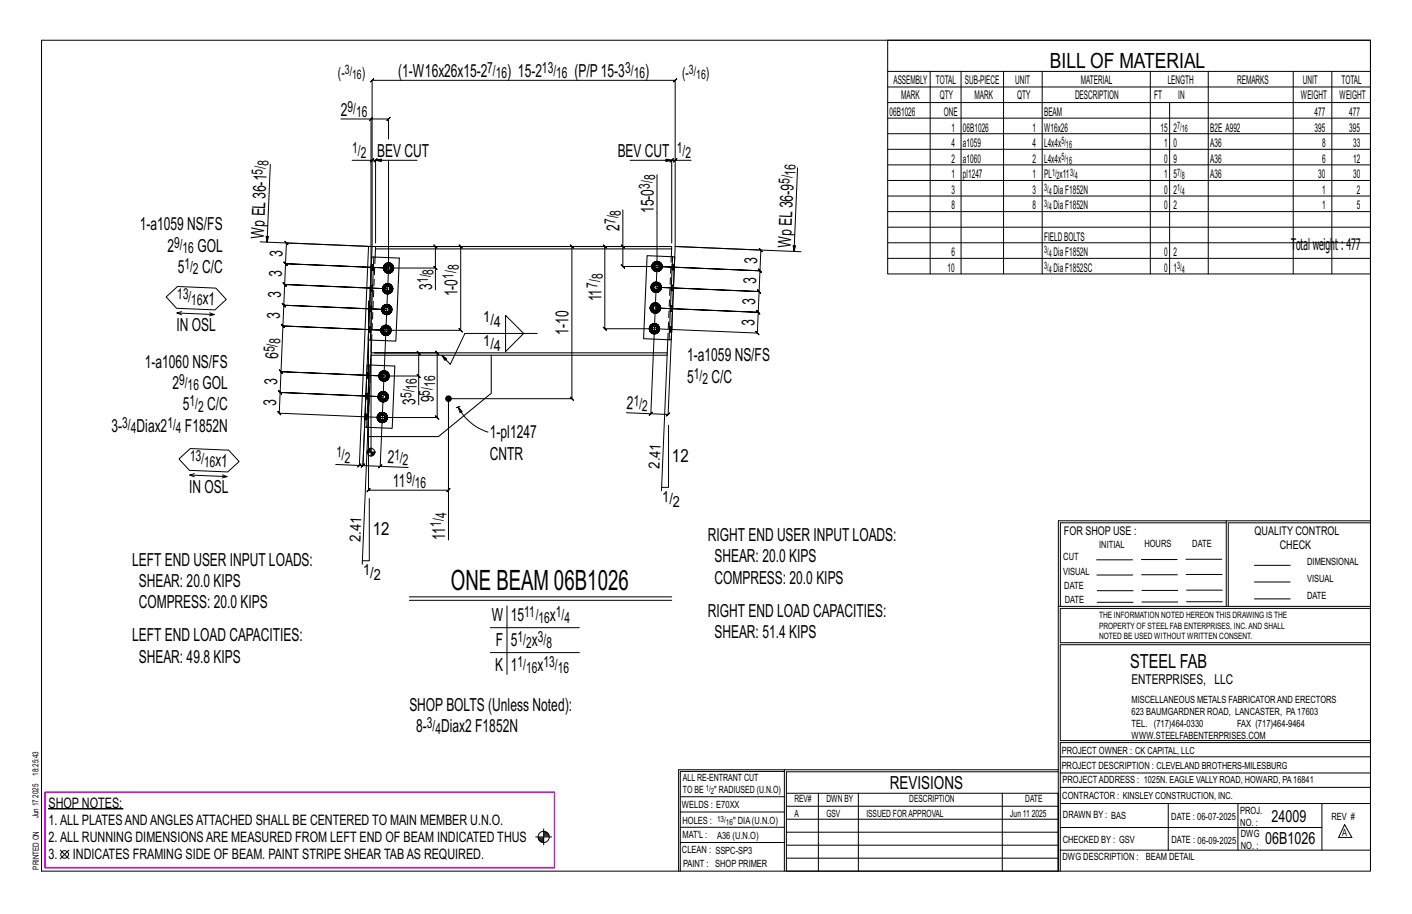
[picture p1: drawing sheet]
<svg xmlns="http://www.w3.org/2000/svg" width="432mm" height="279mm" viewBox="0 0 432 279" stroke-linecap="round" stroke-linejoin="round" font-family="sans-serif">
<defs><g id="words">
<text font-size="8.6" x="137.9" y="180.5">ONE BEAM 06B1026</text>
<text font-size="6.4" x="321.1" y="20.7">BILL OF MATERIAL</text>
<text font-size="5.9" x="345.6" y="204.1">STEEL FAB</text>
<g font-size="5.5">
<text x="121.7" y="23.6">(1-W16x26x15-2</text>
<text x="155.1" y="23.6">) 15-2</text>
<text x="175.6" y="23.6">(P/P15-3</text>
<text x="197.3" y="23.6">)</text>
<text x="104.3" y="35.4">2</text>
<text x="115.4" y="48">BEV CUT</text>
<text x="188.9" y="48">BEV CUT</text>
<text x="199.9" y="65.1" transform="rotate(-90 199.9 65.1)">15-0</text>
<text x="42.7" y="70.4">1-a1059 NS/FS</text>
<text x="189.5" y="70.6" transform="rotate(-90 189.5 70.6)">2</text>
<text x="51.2" y="76.9">2</text>
<text x="60.4" y="76.9">GOL</text>
<text x="80.7" y="72.9" transform="rotate(-88 80.7 72.9)">WpEL36-1</text>
<text x="241.9" y="75.8" transform="rotate(-88 241.9 75.8)">WpEL36-9</text>
<text x="54.4" y="83.5">5</text>
<text x="61.8" y="83.5">C/C</text>
<text x="86.4" y="78.4" transform="rotate(-88 86.4 78.4)">3</text>
<text x="231.5" y="80.6" transform="rotate(-88 231.5 80.6)">3</text>
<text x="86.2" y="84.8" transform="rotate(-88 86.2 84.8)">3</text>
<text x="132.2" y="88.6" transform="rotate(-90 132.2 88.6)">3</text>
<text x="231.2" y="86.9" transform="rotate(-88 231.2 86.9)">3</text>
<text x="61.9" y="93" transform="rotate(2 61.9 93)">x1</text>
<text x="85.9" y="91.1" transform="rotate(-88 85.9 91.1)">3</text>
<text x="139.9" y="90.6" transform="rotate(-90 139.9 90.6)">1-0</text>
<text x="184" y="92.2" transform="rotate(-90 184 92.2)">11</text>
<text x="231" y="93.3" transform="rotate(-88 231 93.3)">3</text>
<text x="54" y="101.1">IN OSL</text>
<text x="85.6" y="97.5" transform="rotate(-88 85.6 97.5)">3</text>
<text x="230.7" y="99.6" transform="rotate(-88 230.7 99.6)">3</text>
<text x="173.9" y="102.3" transform="rotate(-90 173.9 102.3)">1-10</text>
<text x="44.3" y="112.4">1-a1060 NS/FS</text>
<text x="85.1" y="109.8" transform="rotate(-88 85.1 109.8)">6</text>
<text x="210.1" y="110.5">1-a1059 NS/FS</text>
<text x="52.7" y="118.9">2</text>
<text x="61.9" y="118.9">GOL</text>
<text x="84.8" y="117.8" transform="rotate(-88 84.8 117.8)">3</text>
<text x="210.1" y="117">5</text>
<text x="217.6" y="117">C/C</text>
<text x="55.9" y="125.4">5</text>
<text x="63.3" y="125.4">C/C</text>
<text x="84.5" y="124.1" transform="rotate(-88 84.5 124.1)">3</text>
<text x="127" y="123.8" transform="rotate(-90 127 123.8)">3</text>
<text x="132.7" y="123" transform="rotate(-90 132.7 123)">9</text>
<text x="191.6" y="125.2" transform="rotate(2 191.6 125.2)">2</text>
<text x="34.1" y="131.9">3-</text>
<text x="41.8" y="131.9">Diax2</text>
<text x="56.6" y="131.9">F1852N</text>
<text x="149.8" y="134">1-pl1247</text>
<text x="65.8" y="142.5" transform="rotate(2 65.8 142.5)">x1</text>
<text x="118.5" y="141.7" transform="rotate(2 118.5 141.7)">2</text>
<text x="149.8" y="140.5">CNTR</text>
<text x="205.5" y="141.2">12</text>
<text x="120.2" y="148.9">11</text>
<text x="57.9" y="150.6">IN OSL</text>
<text x="114" y="163.7">12</text>
<text x="136.2" y="165.1" transform="rotate(-90 136.2 165.1)">11</text>
<text x="216.5" y="165.4">RIGHT END USER INPUT LOADS:</text>
<text x="40.4" y="172.9">LEFT END USER INPUT LOADS:</text>
<text x="218.5" y="171.9">SHEAR: 20.0 KIPS</text>
<text x="42.5" y="179.4">SHEAR: 20.0 KIPS</text>
<text x="218.5" y="178.4">COMPRESS: 20.0 KIPS</text>
<text x="42.5" y="185.9">COMPRESS: 20.0 KIPS</text>
<text x="150.4" y="189.9">W</text>
<text x="156.2" y="189.9">15</text>
<text x="168.2" y="189.9">x</text>
<text x="216.5" y="188.5">RIGHT END LOAD CAPACITIES:</text>
<text x="40.4" y="196.1">LEFT END LOAD CAPACITIES:</text>
<text x="151.6" y="197.6">F</text>
<text x="156.2" y="197.6">5</text>
<text x="162.6" y="197.6">x</text>
<text x="218.5" y="195.1">SHEAR: 51.4 KIPS</text>
<text x="42.5" y="202.6">SHEAR: 49.8 KIPS</text>
<text x="151.4" y="205.2">K</text>
<text x="156.2" y="205.2">1</text>
<text x="164.4" y="205.2">x</text>
<text x="125.2" y="217.3">SHOPBOLTS (Unless Noted):</text>
<text x="127.2" y="223.8">8-</text>
<text x="134.9" y="223.8">Diax2 F1852N</text>
<text x="272.2" y="241.1">REVISIONS</text>
</g>
<g font-size="5.1">
<text x="388.9" y="251.3">24009</text>
<text x="386.9" y="258.1">06B1026</text>
</g>
<g font-size="4.9">
<text x="394.8" y="76.4">T</text>
<text x="396.3" y="76.4">otalweigh</text>
<text x="408.3" y="76.4">t : 477</text>
</g>
<g font-size="4.7">
<text x="103.4" y="23.7">(-</text>
<text x="110.6" y="23.7">)</text>
<text x="149" y="22.3">7/</text>
<text x="151.6" y="24">16</text>
<text x="165.7" y="22.3">13/</text>
<text x="170.1" y="24">16</text>
<text x="191.2" y="22.3">3/</text>
<text x="193.8" y="24">16</text>
<text x="208.6" y="23.7">(-</text>
<text x="215.9" y="23.7">)</text>
<text x="106.3" y="34.1">9/</text>
<text x="108.9" y="35.8">16</text>
<text x="107.7" y="46.8">1/</text>
<text x="207" y="46.8">1/</text>
<text x="80.3" y="53.4" transform="rotate(-88 80.3 53.4)">5/</text>
<text x="82.1" y="50.9" transform="rotate(-88 82.1 50.9)">8</text>
<text x="110.3" y="48.4">2</text>
<text x="209.6" y="48.4">2</text>
<text x="243.2" y="53.7" transform="rotate(-88 243.2 53.7)">16</text>
<text x="198.7" y="57.8" transform="rotate(-90 198.7 57.8)">3/</text>
<text x="200.3" y="55.1" transform="rotate(-90 200.3 55.1)">8</text>
<text x="241.5" y="56.3" transform="rotate(-88 241.5 56.3)">5/</text>
<text x="189.9" y="65.9" transform="rotate(-90 189.9 65.9)">8</text>
<text x="188.2" y="68.5" transform="rotate(-90 188.2 68.5)">7/</text>
<text x="53.2" y="75.7">9/</text>
<text x="55.8" y="77.4">16</text>
<text x="56.4" y="82.2">1/</text>
<text x="59" y="83.9">2</text>
<text x="132.6" y="83.9" transform="rotate(-90 132.6 83.9)">8</text>
<text x="140.3" y="82.7" transform="rotate(-90 140.3 82.7)">8</text>
<text x="130.9" y="86.6" transform="rotate(-90 130.9 86.6)">1/</text>
<text x="138.7" y="85.3" transform="rotate(-90 138.7 85.3)">1/</text>
<text x="182.7" y="88.1" transform="rotate(-90 182.7 88.1)">7/</text>
<text x="184.4" y="85.4" transform="rotate(-90 184.4 85.4)">8</text>
<text x="54.1" y="91.4" transform="rotate(2 54.1 91.4)">13/</text>
<text x="58.4" y="93.3" transform="rotate(2 58.4 93.3)">16</text>
<text x="147.8" y="98.5">1/</text>
<text x="151" y="100.1">4</text>
<text x="83.9" y="107.7" transform="rotate(-88 83.9 107.7)">5/</text>
<text x="85.7" y="105.2" transform="rotate(-88 85.7 105.2)">8</text>
<text x="147.8" y="105.8">1/</text>
<text x="151" y="107.4">4</text>
<text x="54.8" y="117.7">9/</text>
<text x="57.4" y="119.3">16</text>
<text x="127.5" y="119.1" transform="rotate(-90 127.5 119.1)">16</text>
<text x="133.1" y="118.3" transform="rotate(-90 133.1 118.3)">16</text>
<text x="212.2" y="115.8">1/</text>
<text x="214.8" y="117.4">2</text>
<text x="57.9" y="124.2">1/</text>
<text x="60.6" y="125.8">2</text>
<text x="125.8" y="121.7" transform="rotate(-90 125.8 121.7)">5/</text>
<text x="131.5" y="121" transform="rotate(-90 131.5 121)">5/</text>
<text x="193.7" y="124" transform="rotate(2 193.7 124)">1/</text>
<text x="196.3" y="125.8" transform="rotate(2 196.3 125.8)">2</text>
<text x="37.4" y="130.7">3/</text>
<text x="51.2" y="130.7">1/</text>
<text x="40" y="132.4">4</text>
<text x="53.8" y="132.4">4</text>
<text x="58" y="141" transform="rotate(2 58 141)">13/</text>
<text x="62.3" y="142.8" transform="rotate(2 62.3 142.8)">16</text>
<text x="102.8" y="139.7" transform="rotate(2 102.8 139.7)">1/</text>
<text x="105.3" y="141.5" transform="rotate(2 105.3 141.5)">2</text>
<text x="120.6" y="140.5" transform="rotate(2 120.6 140.5)">1/</text>
<text x="123.1" y="142.3" transform="rotate(2 123.1 142.3)">2</text>
<text x="201.7" y="143.2" transform="rotate(-88 201.7 143.2)">2.41</text>
<text x="124.3" y="147.6">9/</text>
<text x="126.9" y="149.3">16</text>
<text x="202.5" y="153.3">1/</text>
<text x="205.8" y="155">2</text>
<text x="134.9" y="161" transform="rotate(-90 134.9 161)">1/</text>
<text x="136.6" y="158.4" transform="rotate(-90 136.6 158.4)">4</text>
<text x="110.2" y="165.7" transform="rotate(-88 110.2 165.7)">2.41</text>
<text x="111" y="175.8">1/</text>
<text x="114.3" y="177.4">2</text>
<text x="160.3" y="188.7">11/</text>
<text x="164.7" y="190.3">16</text>
<text x="170" y="188.7">1/</text>
<text x="172.6" y="190.3">4</text>
<text x="158.3" y="196.3">1/</text>
<text x="160.9" y="198">2</text>
<text x="164.5" y="196.3">3/</text>
<text x="167.1" y="198">8</text>
<text x="158.3" y="203.9">1/</text>
<text x="166.2" y="203.9">13/</text>
<text x="160.9" y="205.6">16</text>
<text x="170.6" y="205.6">16</text>
<text x="130.5" y="222.6">3/</text>
<text x="133.1" y="224.2">4</text>
</g>
<g font-size="4.4">
<text x="14.9" y="246.9">SHOP NOTES:</text>
<text x="14.9" y="257.4">2.ALL RUNNING DIMENSIONSARE MEASURED FROM LEFT END OF BEAM INDICATED THUS</text>
<text x="14.9" y="252.1">1.ALL PLATESANDANGLESATTACHED SHALL BE CENTERED TO MAIN MEMBER U.N.O.</text>
<text x="14.9" y="262.6">3.</text>
<text x="22.3" y="262.6">INDICATES FRAMING SIDE OF BEAM. PAINT STRIPE SHEAR TABAS REQUIRED.</text>
</g>
<text font-size="4.2" x="346" y="209.1">ENTERPRISES, LLC</text>
<g font-size="4">
<text x="105.4" y="22.7">3/</text>
<text x="210.7" y="22.7">3/</text>
<text x="107.7" y="24.1">16</text>
<text x="212.9" y="24.1">16</text>
</g>
<g font-size="3.7">
<text x="273.2" y="25.6">ASSEMBLY</text>
<text x="286.2" y="25.6">TOTAL</text>
<text x="295.1" y="25.6">SUB-PIECE</text>
<text x="310.4" y="25.6">UNIT</text>
<text x="330.5" y="25.6">MATERIAL</text>
<text x="357.1" y="25.6">LENGTH</text>
<text x="378.3" y="25.6">REMARKS</text>
<text x="398.4" y="25.6">UNIT</text>
<text x="410.2" y="25.6">TOTAL</text>
<text x="272.1" y="35.5">06B1026</text>
<text x="275.6" y="30.4">MARK</text>
<text x="287.4" y="30.4">QTY</text>
<text x="288.6" y="35.5">ONE</text>
<text x="298" y="30.4">MARK</text>
<text x="311" y="30.4">QTY</text>
<text x="319.3" y="35.5">BEAM</text>
<text x="328.7" y="30.4">DESCRIPTION</text>
<text x="353" y="30.4">FT</text>
<text x="360.3" y="30.4">IN</text>
<text x="397.8" y="30.4">WEIGHT</text>
<text x="402" y="35.5">477</text>
<text x="409.6" y="30.4">WEIGHT</text>
<text x="412.6" y="35.5">477</text>
<text x="290.9" y="40.2">1</text>
<text x="294.5" y="40.2">06B1026</text>
<text x="315.8" y="40.2">1</text>
<text x="319.3" y="40.2">W16x26</text>
<text x="354.9" y="40.2">15</text>
<text x="358.9" y="40.2">2</text>
<text x="370.1" y="40.2">B2E A992</text>
<text x="402" y="40.2">395</text>
<text x="412.6" y="40.2">395</text>
<text x="290.9" y="45">4</text>
<text x="294.5" y="45">a1059</text>
<text x="315.8" y="45">4</text>
<text x="319.3" y="45">L4x4x</text>
<text x="356" y="45">1</text>
<text x="358.9" y="45">0</text>
<text x="370.1" y="45">A36</text>
<text x="404.3" y="45">8</text>
<text x="413.8" y="45">33</text>
<text x="290.9" y="49.7">2</text>
<text x="294.5" y="49.7">a1060</text>
<text x="315.8" y="49.7">2</text>
<text x="319.3" y="49.7">L4x4x</text>
<text x="356" y="49.7">0</text>
<text x="358.9" y="49.7">9</text>
<text x="370.1" y="49.7">A36</text>
<text x="404.3" y="49.7">6</text>
<text x="413.8" y="49.7">12</text>
<text x="290.9" y="54.5">1</text>
<text x="290.9" y="59.3">3</text>
<text x="294.5" y="54.5">pl1247</text>
<text x="315.8" y="54.5">1</text>
<text x="315.8" y="59.3">3</text>
<text x="319.3" y="54.5">PL x11</text>
<text x="322.2" y="59.3">DiaF1852N</text>
<text x="356" y="54.5">1</text>
<text x="356" y="59.3">0</text>
<text x="358.9" y="54.5">5</text>
<text x="358.9" y="59.3">2</text>
<text x="370.1" y="54.5">A36</text>
<text x="403.2" y="54.5">30</text>
<text x="404.3" y="59.3">1</text>
<text x="413.8" y="54.5">30</text>
<text x="415" y="59.3">2</text>
<text x="290.9" y="64">8</text>
<text x="315.8" y="64">8</text>
<text x="322.2" y="64">DiaF1852N</text>
<text x="356" y="64">0</text>
<text x="358.9" y="64">2</text>
<text x="404.3" y="64">1</text>
<text x="415" y="64">5</text>
<text x="319.3" y="73.6">FIELDBOLTS</text>
<text x="289.8" y="83.1">10</text>
<text x="290.9" y="78.3">6</text>
<text x="322.2" y="78.3">DiaF1852N</text>
<text x="322.2" y="83.1">DiaF1852SC</text>
<text x="356" y="78.3">0</text>
<text x="356" y="83.1">0</text>
<text x="358.9" y="78.3">2</text>
<text x="358.9" y="83.1">1</text>
<text x="325.3" y="163.4">FOR SHOP USE :</text>
<text x="383.7" y="163.4">QUALITY CONTROL</text>
<text x="391.4" y="167.8">CHECK</text>
</g>
<g font-size="3.1">
<text x="360" y="39.4">7/</text>
<text x="361.4" y="40.5">16</text>
<text x="324.6" y="44.1">5/</text>
<text x="326" y="45.3">16</text>
<text x="321.7" y="53.7">1/</text>
<text x="324.6" y="48.9">5/</text>
<text x="326" y="50">16</text>
<text x="327.2" y="53.7">3/</text>
<text x="360" y="53.7">7/</text>
<text x="319.3" y="58.4">3/</text>
<text x="320.7" y="59.5">4</text>
<text x="323.1" y="54.8">2</text>
<text x="328.6" y="54.8">4</text>
<text x="360" y="58.4">1/</text>
<text x="361.4" y="54.8">8</text>
<text x="361.4" y="59.5">4</text>
<text x="319.3" y="63.2">3/</text>
<text x="320.7" y="64.3">4</text>
<text x="319.3" y="77.5">3/</text>
<text x="319.3" y="82.2">3/</text>
<text x="320.7" y="78.6">4</text>
<text x="320.7" y="83.4">4</text>
<text x="360" y="82.2">3/</text>
<text x="361.4" y="83.4">4</text>
<text x="336.2" y="167.4">INITIAL</text>
<text x="350" y="167.1">HOURS</text>
<text x="364.6" y="167.2">DATE</text>
<text x="325.2" y="171.3">CUT</text>
<text x="399.8" y="172.8">DIMENSIONAL</text>
<text x="325.1" y="175.8">VISUAL</text>
<text x="399.8" y="177.9">VISUAL</text>
<text x="325.5" y="180">DATE</text>
<text x="325.7" y="184.4">DATE</text>
<text x="399.8" y="183.1">DATE</text>
<text x="346" y="215">MISCELLANEOUS METALS FABRICATORAND ERECTORS</text>
<text x="346" y="218.6">623 BAUMGARDNER ROAD, LANCASTER, PA17603</text>
<text x="346" y="225.8">WWW.STEELFABENTERPRISES.COM</text>
<text x="346" y="222.2">TEL. (717)464-0330</text>
<text x="378.3" y="222.2">FAX (717)464-9464</text>
<text x="324.7" y="230.5">PROJECT OWNER : CK CAPITAL, LLC</text>
<text x="208.8" y="238.8">ALL RE-ENTRANT CUT</text>
<text x="324.7" y="235.1">PROJECT DESCRIPTION : CLEVELAND BROTHERS-MILESBURG</text>
<text x="324.9" y="239.5">PROJECTADDRESS : 1025N. EAGLE VALLY ROAD, HOWARD, PA16841</text>
<text x="208.8" y="242.5">TO BE</text>
<text x="218.4" y="242.5">&quot; RADIUSED (U.N.O)</text>
<text x="242.9" y="245.3">REV#</text>
<text x="252.7" y="245.3">DWN BY</text>
<text x="278.1" y="245.3">DESCRIPTION</text>
<text x="313.5" y="245.3">DATE</text>
<text x="324.9" y="244.2">CONTRACTOR : KINSLEY CONSTRUCTION, INC.</text>
<text x="208.5" y="247">WELDS : E70XX</text>
<text x="208.7" y="251.7">HOLES :</text>
<text x="224.2" y="251.8">&quot; DIA(U.N.O)</text>
<text x="242.9" y="249.9">A</text>
<text x="252.7" y="249.9">GSV</text>
<text x="264.9" y="249.9">ISSUED FORAPPROVAL</text>
<text x="309" y="249.9">Jun 11</text>
<text x="315.5" y="249.9">2025</text>
<text x="325.1" y="250">DRAWN BY : BAS</text>
<text x="358.2" y="250.5">DATE : 06-07-2025</text>
<text x="379.3" y="248.9">PROJ.</text>
<text x="407.2" y="250.5">REV #</text>
<text x="208.7" y="256.3">MAT'L :</text>
<text x="219.3" y="256.4">A36 (U.N.O)</text>
<text x="325" y="257.6">CHECKED BY : GSV</text>
<text x="358.3" y="257.7">DATE : 06-09-2025</text>
<text x="379.3" y="252.5">NO. :</text>
<text x="379.5" y="255.9">DWG</text>
<text x="410.5" y="255.5">A</text>
<text x="208.6" y="260.7">CLEAN : SSPC-SP3</text>
<text x="324.9" y="262.9">DWG DESCRIPTION :</text>
<text x="350.4" y="263">BEAM DETAIL</text>
<text x="379.5" y="259.5">NO. :</text>
<text x="208.9" y="265">PAINT : SHOP PRIMER</text>
</g>
<g font-size="2.7">
<text x="336.1" y="189">THE INFORMATION NOTED HEREON THIS DRAWING IS THE</text>
<text x="336.1" y="195.4">NOTED BE USED WITHOUT WRITTEN CONSENT.</text>
<text x="336.1" y="192.2">PROPERTY OF STEEL FAB ENTERPRISES, INC.AND SHALL</text>
</g>
<g font-size="2.6">
<text x="215.9" y="241.8">1/</text>
<text x="217.4" y="242.7">2</text>
<text x="219.3" y="251.1">13/</text>
<text x="222" y="252.1">16</text>
</g>
<g font-size="2.5">
<text x="11.7" y="237.1" transform="rotate(-90 11.7 237.1)">18:25:43</text>
<text x="11.8" y="243.8" transform="rotate(-90 11.8 243.8)">2025</text>
<text x="11.8" y="250.1" transform="rotate(-90 11.8 250.1)">Jun 17</text>
<text x="11.9" y="265.8" transform="rotate(-90 11.9 265.8)">PRINTED ON</text>
</g>
</g></defs>
<g fill="#000" stroke="#000" stroke-width=".31">
<path d="M14.9 247.1h22.7v.2h-22.7z"/>
<circle cx="137.1" cy="121.9" r=".86"/>
</g>
<g fill="none" stroke="#000" stroke-width=".31">
<path d="M12.7 12.3h406.4v254h-406.4zM271.5 12.3h147.6v71.4h-147.6zM104.3 36.4h9.2v71.1M113.5 36.4l-.5 .5 1-1zM113.5 36.4h5.3l-.5 .5 1-1-.5 .5v6.1M271.5 21.8h147.6M271.5 26.6h147.6M271.5 31.4h147.6M271.5 36.1h147.6M284.5 21.8v61.9M293.9 21.8v61.9M306.9 21.8v61.9"/>
<path d="M318.7 21.8v61.9M351.8 21.8v61.9M357.7 31.4v52.3M369.5 21.8v61.9M395.5 21.8v61.9M407.3 21.8v61.9M82.7 50.2l-1 23.8-.3-1.7h.7l-.4 1.7M107.7 49h6.1l-.5 .5 1-1-.5 .5h1.1l-.5 .5 1-1-.5 .5v25.3M114.9 49l1.7 .4v-.8l-1.7 .4h12.7M118.8 49v32.9h14.3v6.7M192.7 49h12.7l-1.7 .4v-.8l1.7 .4M200.9 53.4v28.1l-1.9 45-7.4-.3"/>
<path d="M211.4 49h-4.9l.5-.5-1 1 .5-.5h-1.1l.5-.5-1 1 .5-.5v25.3M243.9 51.3l-1.1 25.6-.3-1.8h.8l-.5 1.8M271.5 40.9h147.6M271.5 45.6h147.6M271.5 50.4h147.6M271.5 55.2h147.6M271.5 59.9h147.6M79.6 73.9l34.2 1.5M113.8 75.4l-26.2-1.1-.5-.6 1 1.1-.5-.5-.3 6.3-.5-.5 1 1-.5-.5 31.5 1.3-31.5-1.3-.5-.5 1 1-.5-.5-.2 6.4-.5-.6 .9 1.1-.4-.5 31.4 1.3-31.4-1.3-.5-.6 .9 1.1-.4-.5-.3 6.3-.5-.5 1 1-.5-.5 31.5 1.3-31.5-1.3-.5-.5 1 1-.5-.5-.3 6.4-.5-.6 1 1.1-.5-.5 31.5 1.3-31.5-1.3-.5-.6 1 1.1-.5-.5-.6 13.9-.4-.5 .9 1-.5-.5 31.5 1.3-31.5-1.3-.4-.5 .9 1-.5-.5-.2 6.4-.5-.6 .9 1.1-.4-.5 31.5 1.3-31.5-1.3-.5-.6 .9 1.1-.4-.5-.3 6.3-.5-.5 1 1-.5-.5 31.5 1.3h16.8l.5 .5-1-1 .5 .5v-19.7l.5 .5-1-1 .5 .5h-19.2h13.5l-.5-.5 1 1-.5-.5v7M113.8 75.4v-50.8l-.5 .5 1-1-.5 .5h92.7l-.5 .5 1-1-.5 .5v50.8M113.8 75.4l-2.8 66.9-.5 .5 1-.9-.5 .4 5.3 .3M190 74.9l1 1z"/>
<path d="M190.5 64.2v11.2h13.9h-19.4l-.5-.5 1 1-.5-.5v25.1l-.5-.5 1 1-.5-.5h15.1l31.5 1.3 .5 .5-1-1 .5 .5 .3-6.3 .5 .5-1-1 .5 .5-31.5-1.3 31.5 1.3 .5 .5-1-1 .5 .5 .2-6.4 .5 .5-.9-1 .4 .5-31.4-1.3 31.4 1.3 .5 .5-.9-1 .4 .5 .3-6.3 .5 .5-1-1 .5 .5-31.5-1.3 31.5 1.3 .5 .5-1-1 .5 .5 .3-6.3 .4 .5-.9-1.1 .5 .6-26.2-1.1M190.5 75.4v6.1l-.5-.5 1 1-.5-.5h10.4M200.9 79.9l-.6 .2 .2 .4-.3 .2M206.5 75.4l38.4 1.6M206.5 75.4l-2.2 51.3 .5-.5-1 1 .5-.5-5.3-.2M271.5 64.7h147.6M271.5 69.5h147.6M271.5 74.2h147.6M271.5 79h147.6M50.8 90.8l3.5-3.2 11.7 .5 3.2 3.4-3.5 3.2-11.7-.5zM54.1 95.7l11.4 .5-1.4 .4M55.5 95.3l-1.4 .4 1.4 .5"/>
<path d="M64.1 95.6l1.4 .6M112.7 92v57.8l-.5 .5 1-1-.5 .5h24.4l-.5 .5 1-1-.5 .5v-27.9v43.2M116.8 94.6h.5M116.9 94l.4 .2v.4M117 88.3h.5M117.1 87.7l.5 .2-.1 .4M117.2 95.7l.5 .3M117.3 94.6v.4l-.4 .2M117.3 81.9h.5M117.3 94.2l.3-.3-.4-.3a1.52 1.52 0 0 0 0 2.1l.4-.3-.3-.4M117.4 81.4l.5 .1-.1 .4M117.4 99.6l-.5 .3"/>
<path d="M117.5 89.4l.5 .3M117.5 88.3l.1 .4-.5 .2M117.6 95.4l.3 .2-.2 .4 .6 .1M117.6 87.9l.2-.3-.3-.4a1.52 1.52 0 0 0 0 2.2l.3-.4-.2-.3M117.7 93.2l-.5 .4M117.7 83l.5 .3M117.8 81.9l.1 .4-.5 .2M117.8 89l.4 .2-.2 .5 .5 .1M117.9 81.5l.2-.3-.4-.3a1.52 1.52 0 0 0 0 2.1l.4-.3-.2-.4M117.9 95.6l.4 .1v.4l.6-.1M118 86.9l-.5 .3M118 99.5l-.6 .1 .2 .4-.3 .2"/>
<path d="M118 99.9l.4 .1 .2-.4 .5 .3-.4 .3M118.1 82.7l.3 .2-.2 .4 .6 .2M118.2 89.2l.3 .1v.5l.6-.1M118.2 80.5l-.5 .4M118.3 93.1l-.6 .1 .2 .5-.3 .2M118.3 93.6l.4 .1 .2-.5 .5 .4-.4 .3M118.4 82.9l.4 .1v.5l.6-.2M118.5 86.8l-.5 .1 .2 .4-.4 .3M118.5 87.3h.4l.2-.4 .5 .3-.3 .4M118.6 99.6l-.6-.1v.4l-.4 .1M118.7 93.7l.3 .2 .3 .7h.5l-.1 .6M118.8 80.4l-.6 .1 .2 .5-.3 .2"/>
<path d="M118.8 80.9l.4 .1 .2-.5 .5 .4-.4 .3M118.8 81.9l-2.5 60.7 8.5 .3M118.9 93.2l-.6-.1v.5l-.4 .1M118.9 87.3l.4 .3 .3 .7h.5l-.1 .6M119 95.4l.4 .3-.5 .3-.2-.4-.4 .1M119.1 99.9l.3 .5-.4 .2M119.1 86.9l-.6-.1v.5h-.3M119.2 81l.3 .2 .3 .7h.5l-.1 .6M119.2 95l.5 .2-.3 .5M119.3 89l.3 .4-.5 .3-.2-.5-.4 .1M119.3 94.6l-.3 .8-.3 .2M119.4 93.6l.3 .4-.5 .2"/>
<path d="M119.4 80.5l-.6-.1v.5l-.4 .1M119.5 88.7l.5 .2-.4 .5M119.5 82.7l.4 .3-.5 .3-.2-.4-.4 .1M119.6 88.3l-.3 .7-.4 .2M119.6 87.2l.4 .5-.5 .2M119.7 94l.1 .6M119.8 82.3l.4 .2-.3 .5M119.8 81.9l-.3 .8-.3 .2M119.9 80.9l.3 .5-.4 .1M120 87.7l.1 .6M120.2 81.4l.1 .5M132.6 81.4l1 1z"/>
<path d="M133.1 81.9v-6.5l.5 .5-1-1 .5 .5h-17.2h25l-.5-.5 1 1-.5-.5v25.6l-.5-.5 1 1-.5-.5h-22.9M154.6 96.4l5.5 5.5-5.5 5.6zM198.7 99.9l.5 .2-.1 .4M198.9 94.2h.5M199 93.6l.4 .2v.4M199.1 87.8h.5M199.2 87.2l.5 .2-.1 .4M199.3 95.2l.5 .4M199.4 94.2v.3l-.4 .2M199.4 81.5h.5M199.4 93.8l.3-.4-.4-.3a1.52 1.52 0 0 0 0 2.1l.4-.3-.3-.4M199.5 80.9l.5 .2-.1 .4"/>
<path d="M199.5 99.1l-.5 .3M199.6 88.9l.5 .3M199.6 87.8l.1 .4-.5 .2M199.7 94.9l.3 .2-.2 .5 .6 .1M199.7 87.4l.2-.3-.3-.4a1.52 1.52 0 0 0 0 2.2l.3-.4-.2-.3M199.8 92.7l-.5 .4M199.8 82.5l.5 .4M199.9 81.5l.1 .4-.5 .1M199.9 88.5l.4 .2-.2 .5 .6 .1M200 81.1l.2-.4-.4-.3a1.52 1.52 0 0 0 0 2.1l.4-.3-.2-.3M200 95.1l.4 .1v.5l.6-.1M200.1 86.4l-.5 .3"/>
<path d="M200.1 99l-.6 .1 .2 .5-.3 .2M200.1 99.5l.4 .1 .2-.5 .5 .3-.3 .4M200.2 82.2l.3 .2-.2 .5 .6 .1M200.3 88.7l.4 .1v.5l.5-.1M200.3 80.1l-.5 .3M200.4 92.6l-.6 .1 .2 .5-.3 .2M200.4 93.1l.4 .1 .2-.5 .5 .4-.4 .3M200.5 99.6l.4 .2 .2 .7h.5l-.1 .6M200.5 82.4l.4 .1v.5l.6-.1M200.7 86.3l-.6 .1 .2 .5-.4 .2M200.7 86.8l.4 .1 .1-.5 .5 .3-.3 .4M200.7 99.1l-.6-.1v.5l-.4 .1"/>
<path d="M200.8 93.2l.3 .2 .3 .8h.5l-.1 .5M200.9 80.4l.4 .1 .2-.4 .5 .3-.4 .3M201 92.7l-.6-.1v.5l-.4 .1M201.1 86.9l.3 .2 .3 .7h.5l-.1 .6M201.1 94.9l.4 .3-.5 .4-.2-.5-.4 .1M201.2 99.4l.3 .5-.4 .2M201.2 86.4l-.5-.1v.5l-.4 .1M201.3 80.5l.3 .2 .3 .8h.5l-.1 .5M201.3 94.5l.5 .2-.3 .5M201.4 88.5l.3 .4-.5 .3-.1-.5-.4 .1M201.4 94.2l-.3 .7-.3 .2M201.5 93.1l.3 .5-.5 .2"/>
<path d="M201.5 80.1l-.6-.2v.5l-.4 .1M201.5 99.9l.1 .6M201.6 88.2l.5 .2-.4 .5M201.6 82.2l.4 .3-.5 .4-.2-.5-.4 .1M201.7 87.8l-.3 .7-.3 .2M201.7 86.7l.4 .5-.5 .2M201.8 93.6l.1 .6M201.9 81.9l.4 .1-.3 .5M201.9 81.5l-.3 .7-.3 .2M202 80.4l.3 .5-.4 .2M202.1 87.2l.1 .6M202.3 80.9l.1 .6"/>
<path d="M113.5 108.6l-2.7 63.9M113.5 109.6v30M115.9 114.9h.5M116 114.4l.5 .1-.1 .4M116.4 116l.5 .3M116.4 114.9l.1 .4-.5 .2M116.5 114.5l.2-.3-.3-.3a1.52 1.52 0 0 0 0 2.1l.3-.3-.2-.4M116.5 101h.5M116.6 119.9l-.5 .3M116.6 100.4l.5 .2-.1 .4M116.7 115.7l.3 .2-.1 .4 .5 .2M116.9 113.5l-.5 .4"/>
<path d="M116.9 102l.5 .4M117 101l.1 .4-.5 .2M117 115.9l.4 .1v.5l.6-.2M117.1 100.6l.2-.4-.4-.3a1.52 1.52 0 0 0 0 2.1l.4-.3-.2-.3M117.2 119.8l-.6 .1 .2 .4-.4 .3M117.3 101.7l.3 .2-.2 .5 .6 .1M117.4 113.4l-.5 .1 .1 .5-.3 .2M117.4 113.9l.4 .1 .2-.5 .5 .4-.3 .3M117.4 114.9h10.6v8.9M117.6 101.9l.4 .1v.5l.6-.1M117.7 119.9l-.5-.1v.5h-.4M117.8 114l.4 .2 .3 .7h.5l-.2 .6"/>
<path d="M118 113.5l-.6-.1v.5l-.4 .1M118.2 115.7l.3 .3-.5 .3-.2-.4-.4 .1M118.4 115.3l.4 .2-.3 .5M118.4 100l.3 .2 .3 .8h.5l-.1 .6M118.5 114.9l-.3 .8-.4 .2M118.5 113.9l.3 .5-.4 .1M118.7 101.7l.4 .3-.5 .4-.2-.5-.4 .1M118.8 114.4l.2 .5M119 101.4l.4 .2-.3 .4M119 101l-.3 .7-.3 .2M119.4 100.4l.1 .6M127.5 114.4l1 1z"/>
<path d="M164.3 101.9h-22.1l-4.5 9.5-2.6-2.8 1.5 1-.6 .6-.9-1.6M198.6 100.5h.5M199 101.6l.5 .3M199.1 100.5l.1 .4-.5 .2M199.2 100.1l.2-.3-.4-.4a1.52 1.52 0 0 0 0 2.2l.4-.4-.2-.3M199.4 101.2l.3 .2-.2 .5 .6 .1M199.7 101.4l.4 .1v.5l.6-.1M200.9 101.2l.3 .4-.5 .3-.2-.5-.4 .1M201.1 100.9l.4 .2-.3 .5M201.1 100.5l-.2 .7-.4 .2M204 108.6l-1.7 41.4M111.4 131.6l-.4 10.7 .5-.4-1 .9 .5-.5h-1.1"/>
<path d="M112.1 138.2h2.8M112.4 137.7v.5M112.6 137.4v.8M112.8 137.2v1M113 137.1v1.1M113.2 137.1v1.1M113.7 138.2v1.2M113.9 138.2v1.1M114.1 138.2v1M114.3 138.2v.8M114.5 138.2v.5M115.4 127.6h.5"/>
<path d="M115.5 127.1l.5 .1-.1 .4M115.6 121.3h.5M115.8 120.7l.4 .2-.1 .4M115.8 128.7l.5 .3M115.9 127.6l.1 .4-.5 .2M116 127.2l.2-.3-.4-.3a1.52 1.52 0 0 0 0 2.1l.4-.3-.2-.4M116.1 122.4l.5 .3M116.1 121.3l.1 .4-.4 .2M116.2 128.4l.3 .2-.2 .4 .6 .2M116.2 120.9l.2-.3-.3-.4a1.52 1.52 0 0 0 0 2.2l.3-.4-.2-.3M116.3 126.2l-.5 .4M116.4 122l.4 .2-.2 .5 .6 .1"/>
<path d="M116.5 128.6l.4 .1v.5l.6-.2M116.8 122.2l.4 .1v.5l.5-.1M116.9 126.1l-.6 .1 .2 .5-.3 .2M116.9 126.6l.4 .1 .2-.5 .5 .4-.4 .3M117.2 120.3h.4l.1-.4 .5 .3-.3 .4M117.3 126.7l.3 .2 .3 .7h.5l-.1 .6M117.5 126.2l-.6-.1v.5l-.4 .1M117.6 120.3l.3 .3 .3 .7h.5l-.1 .6M117.6 128.4l.4 .3-.5 .3-.2-.4-.4 .1M117.8 128l.5 .2-.3 .5M117.9 122l.3 .4-.5 .3-.1-.5-.4 .1M117.9 127.6l-.3 .8-.3 .2"/>
<path d="M118 126.6l.3 .5-.5 .1M118.1 121.7l.5 .2-.4 .5M118.2 121.3l-.3 .7-.3 .2M118.2 120.2l.4 .5-.5 .2M118.3 127.1l.1 .5M118.6 120.7l.1 .6M137.1 121.9h37.8l.5 .5-1-1 .5 .5v-46.5l.5 .5-1-1 .5 .5h-62.2l-2.8 66.9-7.2-.3M140.1 124.5l1.2 1.3-.6 .3zM140.1 124.5a15.6 15.6 0 0 0 9.1 7.6M140.1 124.5l-.6 .1M140.7 124.3l-.6 .2M198.5 127l1.1-1z"/>
<path d="M204.4 129.9v19.1h-2.1M54.7 140.3l3.5-3.2 11.7 .5 3.2 3.5-3.5 3.2-11.7-.5zM58 145.2l11.4 .5-1.4 .4M59.5 144.8l-1.5 .4 1.4 .5M68 145.2l1.4 .5M109.4 142.8l1-1zM112.9 152.4v19h-2.1M115.8 143l1-.9zM375 159.8h-50.7v25.6M375 159.2h-51.3l-.1 107.1M419.1 159.2h-44.1v26.2M419.1 159.8h-43.5v25.6"/>
<path d="M335.4 171.1h10.9M335.4 175.8h11M349 171h11M349.1 175.7h11M362.7 171h10.9M362.7 175.6h11M383.6 172.8h11M383.6 177.9h11M125.2 182.5h80.2M125.2 183.5h80.2M150 191.9h27.2M150 199.5h27.2"/>
<path d="M155 185.2v21M323.7 185.4h95.4M335.5 184.1h11M335.5 180.6h11M349.2 184h11M349.2 180.5h11M362.9 180.4h10.9M362.9 184h10.9M383.6 183.1h11M419.1 186h-94.9v10.5h94.9M419.1 197.1h-94.9v29.3h94.9v.6h-94.9v39.3M239.9 235.8h-31.9v30.5"/>
<path d="M239.9 235.3h-32.4v31M323.6 235.3h-83.7v31M323.6 235.9h-83.1v6.6M324.2 236.3h94.9M324.2 231.4h94.9M18.4 259.8l2.7 2.8M21.1 259.8l-2.7 2.8M163.8 255.8h4.9M164.6 256.1h1.7M164.6 256.4h1.7M164.7 256.7h1.6M165 257h1.3"/>
<path d="M165.3 257.3h1M166.3 253.4v4.9M166.3 254.4h.9M166.3 255h1.4M166.3 255.6h1.7M166.3 254.7h1.2M166.3 255.3h1.6M208 252.9h31.9M208 257.5h31.9M208 243.6h31.9M208 248.2h31.9M240.5 242.5h83.1v23.8h-83.1z"/>
<path d="M240.5 258.4h83.1M240.5 254.4h83.1M240.5 250.4h83.1M240.5 246.5h83.1M250.3 242.5v23.8M262.5 242.5v23.8M306.5 242.5v23.8M324.2 253h80.1M324.2 245.6h94.9M324.2 259.9h94.9M324.2 240.7h94.9M357.3 245.6v14.3"/>
<path d="M378.6 245.6v14.3M404.3 245.6v14.3M411.2 252.1l2.2 3.9h-4zM240.5 262.3h83.1"/>
<circle cx="113.5" cy="138.2" r="1.16"/>
<circle cx="166.3" cy="255.8" r="1.71"/>
<circle cx="19.8" cy="261.2" r="1.17"/>
</g>
<path d="M13.8 242.2h155.8v23.1h-155.8z" fill="none" stroke="#f0f" stroke-width=".5"/>
<g fill="none" stroke="#000" stroke-width=".32">
<path d="M113.7 78.5l.6 .1-1 25.3h-.7zM114.3 78.6l7.8 .3-1 25.4-7.8-.4M114.8 76.1l-.1 2.5M114.9 75.4h90.5v.7h-90.6zM205.4 76.1l-.1 2.4M205.7 78.5h.6l-1 25.4h-.7zM205.7 78.5l-7.8-.3-1.1 25.3 7.8 .4M112.3 111.6h.6l-.8 19h-.6zM112.9 111.6l7.8 .3-.8 19-7.8-.3M113.5 108.6l-.2 3M113.5 107.9h90.6l-.1 .7h-90.5zM113.7 104l-.2 3.9"/>
<path d="M150.2 108.6v11.6l-16.1 13.3h-21.7l.1-2.9M204.2 103.8l-.1 4.1"/>
</g>
<g fill="none" stroke="#000" stroke-width=".31" stroke-dasharray="2 1.4">
<path d="M114.7 78.6l-1 25.4M200.3 80l.6-.1zM200.9 79.9l-.6 .2 .6-.2-.6 .2 .2 .4 .4-.1M200.9 79.9l.6 .2-.6-.2 .6 .2-.2 .4-.4-.1zM200.9 79.9l.6 .1zM201.5 80l.5 .3zM112.8 100h.6M113 95.2l.6 .1zM113 95.2v-.2M113 94.7v.3h.6v.2M113 94.4v-.3h.7v.3M113 94.1v-.3h.7v.3"/>
<path d="M113 93.8v-.2h.7v.2M113 93.6h.7M113.2 88.9h.7zM113.2 88.9v-.2M113.2 88.4v.3h.7v.2M113.3 88.1v-.4l.6 .1v.3M113.3 87.7v-.2h.7l-.1 .3M113.3 87.5v-.2h.7v.2M113.3 87.3h.7M113.5 82.5l.7 .1zM113.5 82.5v-.2M113.5 82v.3l.7 .1v.1"/>
<path d="M113.5 81.7v-.3h.7v.3M113.5 81.4v-.3h.7v.3M113.5 81.1l.1-.2 .6 .1v.1M113.6 80.9l.6 .1M113.7 94.8v-.4h-.7v.3l.7 .1-.1 .2M113.9 88.4v-.3h-.6l-.1 .3h.7v.3M114.2 82.1v-.4h-.7v.3l.7 .1v.3M116.7 94.6l.1 .6zM116.8 94.6l.1 .6zM116.8 94.6l.7-1.3-.7 1.3 .7 1.4-.7-1.4h.5M116.8 94l-.1 .6zM116.8 95.2l.4 .6z"/>
<path d="M116.9 95.2l.4-.2v-.4M116.9 94l.4 .2v.4M116.9 99.8l-.4 .6zM116.9 99.8l.5-.3zM116.9 99.9l.5-.3zM116.9 99.9l.5-.3M117 88.3l.1 .6zM117 88.3l.8-1.3-.8 1.3 .8 1.3-.8-1.3h.5M117.1 87.7l-.1 .6zM117.1 88.9l.3 .5zM117.1 88.9l.5-.2-.1-.4M117.1 87.7l.5 .2-.1 .4"/>
<path d="M117.2 93.5l-.4 .5zM117.2 95.8l.5 .3zM117.2 93.5l.5-.3zM117.2 95.7l.5 .3zM117.2 95.7l.5 .3M117.2 93.6l.5-.4zM117.2 93.6l.5-.4M117.2 81.9l.1 .7zM117.3 99.6h1.5zM117.3 81.9l.1 .6zM117.3 81.9l.8-1.3-.8 1.3 .8 1.4-.8-1.4h.5M117.3 95l.6 .6"/>
<path d="M117.3 94.2l.6-.5M117.3 81.3l-.1 .6zM117.3 82.6l.4 .5zM117.4 99.5l.6-.1zM117.4 82.5l.5-.2-.1-.4M117.4 81.4l.5 .1-.1 .4M117.4 87.2l-.3 .5zM117.4 89.4l.5 .4zM117.4 87.2l.5-.4zM117.5 89.4l.5 .3zM117.5 89.4l.5 .3M117.5 87.2l.5-.3z"/>
<path d="M117.5 87.2l.5-.3M117.5 94.6l.1 .4zM117.5 96h1.5zM117.5 93.3h1.5zM117.6 93.9l-.4-.3-.4 1 .1-.6v1.2l.3 .5-.3-.5 .3 .5 .4-.3M117.6 94.2l-.1 .4zM117.6 95l.3 .3zM117.6 94.2l.3-.3zM117.6 88.7l.6 .5M117.6 87.9l.6-.6M117.7 96.1l.6 .1zM117.7 93.2l.6-.2z"/>
<path d="M117.7 80.8l-.4 .5zM117.7 83.1l.5 .3zM117.7 80.8l.5-.3zM117.7 83l.5 .3zM117.7 83l.5 .3M117.7 80.9l.5-.4zM117.7 80.9l.5-.4M117.8 88.3l.1 .4zM117.8 89.6h1.5zM117.8 87h1.5zM117.8 87.6l-.3-.4-.5 1.1 .1-.6v1.2l.4 .5-.4-.5 .4 .5 .3-.4M117.9 87.9l-.1 .4z"/>
<path d="M117.9 88.7l.3 .3zM117.9 87.9l.3-.3zM117.9 82.3l.5 .6M117.9 81.5l.5-.5M117.9 95.6l.4 .1v.4l-.6-.1 .6 .1-.6-.1zM117.9 95.3l.4 .1zM117.9 93.9l.4-.1zM117.9 89.8l.6 .1zM117.9 86.8l.6-.1zM118 99.5l-.6 .1 .6-.1-.6 .1 .2 .4 .4-.1M118 99.5l.6 .1-.6-.1 .6 .1-.2 .4-.4-.1zM118 99.4l.6 .1z"/>
<path d="M118 81.9l.1 .4zM118.1 83.3h1.5zM118.1 80.6h1.5zM118.1 81.2l-.4-.3-.4 1 .1-.5v1.1l.3 .5-.3-.5 .3 .5 .4-.3M118.1 81.5l-.1 .4zM118.1 82.3l.3 .3zM118.1 81.5l.3-.3zM118.2 89.2l.3 .1v.5l-.5-.1 .5 .1-.5-.1zM118.2 89l.3 .1zM118.2 87.6l.3-.1zM118.2 83.4l.6 .1zM118.2 80.5l.6-.1z"/>
<path d="M118.3 93.1l-.6 .1 .6-.1-.6 .1 .2 .5 .4-.1M118.3 96.2l.6-.1zM118.3 96.1l.6-.1zM118.3 96.1l.6-.1M118.3 95.7l.4-.1 .2 .4M118.3 95.4l.4-.1zM118.3 93.8l.4 .1zM118.3 93.1l.6 .1-.6-.1 .6 .1-.2 .5-.4-.1zM118.3 93l.6 .2zM118.4 82.9l.4 .1v.5l-.6-.2 .6 .2-.6-.2zM118.4 82.6l.4 .1zM118.4 81.2l.4-.1z"/>
<path d="M118.5 86.8l-.5 .1 .5-.1-.5 .1 .2 .4h.3M118.5 89.9l.7-.1zM118.5 89.8l.6-.1zM118.5 89.8l.6-.1M118.5 89.3l.4-.1 .2 .5M118.5 89.1l.4-.1zM118.5 87.5l.4 .1zM118.5 86.8l.6 .1-.6-.1 .6 .1-.2 .4h-.4zM118.5 86.7l.7 .1zM118.6 99.6l.5 .3zM118.6 99.6l.5 .3M118.6 99.5l.5 .3z"/>
<path d="M118.7 95.6l.3-.2M118.7 95.3l.3-.3zM118.7 93.9l.3 .3zM118.7 93.7l.3 .2M118.8 99.6l.7 1.4zM118.8 80.4l-.6 .1 .6-.1-.6 .1 .2 .5 .4-.1M118.8 83.5l.6-.1zM118.8 83.5l.6-.2zM118.8 83.5l.6-.2M118.8 83l.4-.1 .2 .4M118.8 82.7l.4-.1zM118.8 81.1l.4 .1z"/>
<path d="M118.8 80.4l.6 .1-.6-.1 .6 .1-.2 .5-.4-.1zM118.8 80.4l.6 .1zM118.9 96l.5-.3zM118.9 96l.5-.3M118.9 93.2l.5 .4zM118.9 93.2l.5 .4M118.9 96.1l.5-.3zM118.9 93.2l.5 .3zM118.9 89.2l.4-.2M118.9 89l.3-.3zM118.9 87.6l.3 .3zM118.9 87.3l.4 .3"/>
<path d="M119 94.2l.1 .4zM119 93.3l.8 1.3zM119.1 94.6l-.1 .4zM119.1 99.9l-.4 .3 .3 .8h.5l-.1 .6M119.1 89.7l.5-.3zM119.1 89.7l.5-.3M119.1 86.9l.5 .3zM119.1 86.9l.5 .3M119.1 99.8l.4 .6zM119.2 89.8l.5-.4zM119.2 86.8l.5 .4zM119.2 82.9l.3-.2"/>
<path d="M119.2 82.6l.3-.3zM119.2 81.2l.3 .3zM119.2 81l.3 .2M119.2 95l.5 .2-.3 .5M119.2 94.2l.5-.2-.3-.4M119.2 87.9l.1 .4zM119.3 87l.8 1.3zM119.3 88.3l-.1 .4zM119.4 95.7l-.4-.3 .3-.8M119.4 93.6l-.4 .3 .3 .7h.5l-.1 .6M119.4 83.3l.5-.3zM119.4 83.3l.5-.3"/>
<path d="M119.4 80.5l.5 .4zM119.4 80.5l.5 .4M119.4 93.5l.4 .5zM119.4 83.4l.5-.3zM119.4 80.5l.5 .3zM119.5 88.7l.5 .2-.4 .5M119.5 87.9l.5-.2-.4-.5M119.5 81.5l.1 .4zM119.6 80.6l.7 1.3zM119.6 81.9l-.1 .4zM119.6 89.4l-.3-.4 .3-.7M119.6 87.2l-.3 .4 .3 .7h.5l-.1 .6"/>
<path d="M119.7 87.2l.3 .5zM119.7 94l.1 .6zM119.7 94l.1 .6M119.8 95.2l-.4 .6zM119.8 94l.1 .6zM119.8 82.3l.4 .2-.3 .5M119.8 81.5l.4-.1-.3-.5M119.8 94.6l-.8 1.4zM119.9 94.6l-.1 .6zM119.9 83l-.4-.3 .3-.8M119.9 80.9l-.4 .3 .3 .7h.5l-.1 .6M119.9 80.8l.4 .5z"/>
<path d="M120 87.7l.1 .6zM120 87.7l.1 .6M120 88.9l-.3 .5zM120.1 88.3l-.8 1.3zM120.1 88.3l-.1 .6zM120.2 81.4l.1 .5zM120.2 81.4l.1 .5M120.3 82.6l-.4 .5zM120.3 81.3l.1 .6zM120.3 81.9l-.7 1.4zM120.4 81.9l-.1 .7zM198.7 99.9l-.2 .6z"/>
<path d="M198.7 99.9l.5 .2-.1 .4M198.8 94.2l.1 .6zM198.9 94.2l.1 .5zM198.9 94.2l.7-1.4-.7 1.4 .7 1.3-.7-1.3h.5M198.9 93.5l-.1 .7zM198.9 94.8l.4 .5zM199 94.7l.4-.2v-.3M199 93.6l.4 .2v.4M199 99.4l-.3 .5zM199 99.4l.5-.4zM199 99.4l.5-.3zM199 99.4l.5-.3"/>
<path d="M199.1 87.8l.1 .6zM199.1 87.8l.8-1.3-.8 1.3 .8 1.3-.8-1.3h.5M199.2 87.2l-.1 .6zM199.2 88.4l.3 .5zM199.2 88.4l.5-.2-.1-.4M199.2 87.2l.5 .2-.1 .4M199.3 93l-.4 .5zM199.3 95.3l.5 .3zM199.3 93l.5-.3zM199.3 95.2l.5 .4zM199.3 95.2l.5 .4M199.3 93.1l.5-.4z"/>
<path d="M199.3 93.1l.5-.4M199.3 81.5l.1 .6zM199.4 99.2h1.5zM199.4 99.8l-.4-.4-.4 1.1 .1-.6v1.2l.3 .5-.3-.5 .3 .5 .4-.4M199.4 81.5l.1 .5zM199.4 81.5l.8-1.4-.8 1.4 .8 1.3-.8-1.3h.5M199.4 94.5l.6 .6M199.4 93.8l.6-.6M199.4 80.8l-.1 .7zM199.4 82.1l.4 .5zM199.5 99l.6-.1zM199.5 82l.5-.1-.1-.4"/>
<path d="M199.5 80.9l.5 .2-.1 .4M199.5 86.7l-.3 .5zM199.5 88.9l.5 .4zM199.5 86.7l.5-.4zM199.6 88.9l.5 .3zM199.6 88.9l.5 .3M199.6 86.7l.5-.3zM199.6 86.7l.5-.3M199.6 94.2l.1 .3zM199.6 95.5h1.6zM199.6 92.8h1.6zM199.7 93.4l-.4-.3-.4 1.1 .1-.6v1.1l.3 .5-.3-.5 .3 .5 .4-.3"/>
<path d="M199.7 93.8l-.1 .4zM199.7 94.5l.3 .3zM199.7 93.8l.3-.3zM199.7 88.2l.6 .5M199.7 87.4l.6-.5M199.7 99.8l.4-.1zM199.8 95.6l.6 .1zM199.8 92.7l.6-.1zM199.8 80.3l-.4 .5zM199.8 82.6l.5 .3zM199.8 80.3l.5-.3zM199.8 82.5l.5 .4z"/>
<path d="M199.8 82.5l.5 .4M199.8 80.4l.5-.3zM199.8 80.4l.5-.3M199.9 87.8l.1 .4zM199.9 89.1h1.5zM199.9 86.5h1.5zM199.9 87.1l-.3-.4-.5 1.1 .1-.6v1.2l.4 .5-.4-.5 .4 .5 .3-.4M200 87.4l-.1 .4zM200 88.2l.3 .3zM200 87.4l.3-.3zM200 81.9l.5 .5M200 81.1l.5-.6"/>
<path d="M200 95.1l.4 .1v.5l-.6-.1 .6 .1-.6-.1zM200 94.8l.4 .1zM200 93.5l.4-.1zM200 89.3l.7 .1zM200 86.3l.7-.1zM200.1 99l-.6 .1 .6-.1-.6 .1 .2 .5 .4-.1M200.1 99.7l.4 .1zM200.1 99l.6 .1-.6-.1 .6 .1-.2 .5-.4-.1zM200.1 98.9l.6 .1zM200.1 81.5l.1 .4zM200.2 82.8h1.5zM200.2 80.1h1.5z"/>
<path d="M200.2 80.7l-.4-.3-.4 1.1 .1-.6v1.1l.3 .5-.3-.5 .3 .5 .4-.3M200.2 81.1l-.1 .4zM200.2 81.9l.3 .3zM200.2 81.1l.3-.3zM200.3 88.7l.4 .1v.5l-.6-.1 .6 .1-.6-.1zM200.3 88.5l.4 .1zM200.3 87.1l.4-.1zM200.3 82.9l.6 .1zM200.4 92.6l-.6 .1 .6-.1-.6 .1 .2 .5 .4-.1M200.4 95.7l.6-.1zM200.4 95.7l.6-.1M200.4 95.2l.4-.1 .2 .5"/>
<path d="M200.4 94.9l.4-.1zM200.4 93.4l.4 .1zM200.4 92.6l.6 .1-.6-.1 .6 .1-.2 .5-.4-.1zM200.4 92.6l.6 .1zM200.5 99.8l.3 .3zM200.5 99.6l.4 .2M200.5 82.4l.4 .1v.5l-.6-.1 .6 .1-.6-.1zM200.5 82.2l.4 .1zM200.5 80.8l.4-.1zM200.7 86.3l-.6 .1 .6-.1-.6 .1 .2 .5 .4-.1M200.7 89.4l.6-.1zM200.7 89.3l.5-.1z"/>
<path d="M200.7 89.3l.5-.1M200.7 88.8l.4-.1 .1 .5M200.7 88.6l.4-.1zM200.7 87l.4 .1zM200.7 86.3l.5 .1-.5-.1 .5 .1-.1 .5-.4-.1zM200.7 86.2l.6 .1zM200.7 99.1l.5 .3zM200.7 99.1l.5 .3M200.7 99l.5 .4zM200.8 95.1l.3-.2M200.8 94.8l.3-.3zM200.8 93.5l.3 .3z"/>
<path d="M200.8 93.2l.3 .2M200.9 99.2l.7 1.3zM200.9 83l.6-.1zM200.9 83l.6-.1M200.9 82.5l.4-.1 .2 .5M200.9 82.3l.4-.1zM200.9 80.7l.4 .1zM201 95.6l.5-.4zM201 95.6l.5-.4M201 92.7l.5 .4zM201 92.7l.5 .4M201 95.6l.5-.3z"/>
<path d="M201 92.7l.5 .3zM201.1 88.7l.3-.2M201.1 88.5l.2-.3zM201.1 87.1l.2 .3zM201.1 86.9l.3 .2M201.1 93.8l.1 .4zM201.2 92.8l.7 1.4zM201.2 94.2l-.1 .3zM201.2 99.4l-.3 .4 .2 .7h.5l-.1 .6M201.2 89.2l.5-.3zM201.2 89.2l.5-.3M201.2 86.4l.5 .3z"/>
<path d="M201.2 86.4l.5 .3M201.2 99.4l.4 .5zM201.3 89.3l.5-.4zM201.3 86.3l.5 .4zM201.3 82.4l.3-.2M201.3 82.2l.3-.3zM201.3 80.8l.3 .3zM201.3 80.5l.3 .2M201.3 94.5l.5 .2-.3 .5M201.3 93.8l.5-.2-.3-.5M201.3 87.4l.1 .4zM201.4 86.5l.8 1.3z"/>
<path d="M201.4 87.8l-.1 .4zM201.5 95.2l-.4-.3 .3-.7M201.5 93.1l-.4 .3 .3 .8h.5l-.1 .5M201.5 82.9l.5-.4zM201.5 82.9l.5-.4M201.5 80.1l.5 .3zM201.5 80.1l.5 .3M201.5 93l.4 .5zM201.5 99.9l.1 .6zM201.5 99.9l.1 .6M201.5 82.9l.5-.3zM201.6 99.9l.1 .6z"/>
<path d="M201.6 88.2l.5 .2-.4 .5M201.6 87.4l.5-.2-.4-.5M201.6 81.1l.1 .4zM201.7 80.1l.7 1.4zM201.7 81.5l-.1 .4zM201.7 88.9l-.3-.4 .3-.7M201.7 86.7l-.3 .4 .3 .7h.5l-.1 .6M201.8 86.7l.3 .5zM201.8 93.6l.1 .6zM201.8 93.6l.1 .6M201.9 94.8l-.4 .5zM201.9 93.5l.1 .7z"/>
<path d="M201.9 81.9l.4 .1-.3 .5M201.9 81.1l.4-.2-.3-.5M201.9 94.2l-.7 1.3zM202 94.2l-.1 .6zM202 82.5l-.4-.3 .3-.7M202 80.4l-.4 .3 .3 .8h.5l-.1 .5M202 80.3l.4 .5zM202.1 87.2l.1 .6zM202.1 87.2l.1 .6M202.1 88.4l-.3 .5zM202.2 87.8l-.8 1.3zM202.2 87.8l-.1 .6z"/>
<path d="M202.3 80.9l.1 .6zM202.3 80.9l.1 .6M202.4 82.1l-.4 .5zM202.4 80.8l.1 .7zM202.4 81.5l-.7 1.3zM202.5 81.5l-.1 .6zM204.8 99.8l.7 .1zM205 94v.3l.7 .1v-.4h-.7v-.3M205 93.5l.7 .1zM205.3 87.7v.3h.7v-.3h-.7v-.3M205.3 87.1l.7 .1zM205.5 99.9l-.1 .2"/>
<path d="M205.6 81.3l-.1 .4h.7v-.3l-.6-.1v-.3M205.6 80.8l.7 .1zM205.7 95.2l-.7-.1M205.7 95v.2l-.7-.1v-.1M205.7 94.7v.3h-.7v-.3M205.7 94.4v.3h-.7v-.4M205.7 94v-.2l-.7-.1v-.1M205.7 93.6v.2M205.9 88.8h-.7M205.9 88.6v.2h-.7v-.2M205.9 88.4v.2h-.7l.1-.3M206 88l-.1 .4-.6-.1v-.3"/>
<path d="M206 87.7v-.3h-.7v-.2M206 87.2v.2M206.2 82.5l-.7-.1M206.2 82.3v.2l-.7-.1v-.1M206.2 82v.3h-.7v-.3M206.2 81.7v.3h-.7v-.3M206.2 81.4v-.3l-.6-.1v-.1M206.3 80.9l-.1 .2M112.1 115.5l.7 .1zM112.1 115.5v-.2M112.1 115.1v.2l.7 .1v.1M112.1 114.7v-.3h.7v.4"/>
<path d="M112.1 114.4l.1-.3h.6v.3M112.2 114.1v-.2l.6 .1v.1M112.2 113.9l.6 .1M112.7 101.5l.7 .1zM112.7 101.5v-.1M112.7 101.1v.3h.7v.2M112.7 100.7v-.3h.7v.4M112.7 100.4v-.3l.7 .1v.2M112.7 100.1l.1-.1h.6v.2M112.8 115.1v-.3l-.7-.1v.4h.7v.3M113.3 111.6l-.8 19M113.4 101.1v-.3l-.7-.1v.4h.7v.3"/>
<path d="M115.8 114.9l.2 .7zM115.9 114.9l.1 .6zM115.9 114.9l.8-1.3-.8 1.3 .8 1.4-.8-1.4h.5M116 114.3l-.2 .6zM116 115.6l.3 .5zM116 115.5l.5-.2-.1-.4M116 114.4l.5 .1-.1 .4M116.3 113.8l-.3 .5zM116.3 116.1l.5 .3zM116.3 113.8l.5-.3zM116.4 116l.5 .3zM116.4 116l.5 .3"/>
<path d="M116.4 113.9l.5-.4zM116.4 113.9l.5-.4M116.4 120h1.5zM116.4 101l.1 .6zM116.5 115.3l.5 .6M116.5 114.5l.5-.5M116.5 101l.1 .6zM116.5 101l.8-1.4-.8 1.4 .8 1.3-.8-1.3h.5M116.5 100.4l-.1 .6zM116.5 101.6l.4 .5zM116.6 119.8l.6-.1zM116.6 101.6l.5-.2-.1-.4"/>
<path d="M116.6 100.4l.5 .2-.1 .4M116.6 114.9l.1 .4zM116.7 116.3h1.5zM116.7 113.6h1.5zM116.7 114.2l-.3-.3-.5 1 .1-.5v1.1l.4 .5-.4-.5 .4 .5 .3-.3M116.7 114.5l-.1 .4zM116.7 115.3l.3 .3zM116.7 114.5l.3-.3zM116.8 116.4l.6 .1zM116.8 113.5l.6-.1zM116.9 102.1l.5 .3zM116.9 102l.5 .4z"/>
<path d="M116.9 102l.5 .4M117 115.9l.4 .1v.5l-.5-.2 .5 .2-.5-.2zM117 115.6l.4 .1zM117 114.2h.4zM117.1 101.4l.5 .5M117.1 100.6l.5-.6M117.2 119.8l-.6 .1 .6-.1-.6 .1 .2 .4h.4M117.2 119.8l.5 .1-.5-.1 .5 .1-.1 .4h-.4zM117.2 119.7l.6 .1zM117.2 101l.1 .4zM117.3 102.3h1.5zM117.3 100.2l-.4-.3-.4 1.1 .1-.6v1.2l.3 .4-.3-.4 .3 .4 .4-.3"/>
<path d="M117.3 100.6l-.1 .4zM117.3 101.4l.3 .3zM117.3 100.6l.3-.3zM117.4 102.4l.6 .2zM117.4 113.4l-.5 .1 .5-.1-.5 .1 .1 .5 .4-.1M117.4 116.5l.6-.1zM117.4 116.5l.6-.2zM117.4 116.5l.6-.2M117.4 116l.4-.1 .2 .4M117.4 115.7l.4-.1zM117.4 114.2h.4zM117.4 113.4l.6 .1-.6-.1 .6 .1-.2 .5-.4-.1z"/>
<path d="M117.4 113.4l.6 .1zM117.6 101.9l.4 .1v.5l-.6-.1 .6 .1-.6-.1zM117.6 101.7l.4 .1zM117.6 100.3l.4-.1zM117.7 119.9l.5 .3zM117.7 119.9l.5 .3M117.8 119.8l.5 .4zM117.8 115.9l.4-.2M117.8 115.6l.3-.3zM117.8 114.2l.3 .3zM117.8 114l.4 .2M117.9 120l.8 1.3z"/>
<path d="M118 116.3l.5-.3zM118 116.3l.5-.3M118 113.5l.5 .4zM118 113.5l.5 .4M118 102.6l.6-.2zM118 102.5l.6-.1zM118 102.5l.6-.1M118 102l.4-.1 .2 .5M118 101.8l.4-.1zM118 100.2l.4 .1zM118 116.4l.6-.3zM118 113.5l.6 .3z"/>
<path d="M118.1 114.5l.1 .4zM118.2 113.6l.8 1.3zM118.2 114.9l-.1 .4zM118.4 115.3l.4 .2-.3 .5M118.4 114.5l.4-.1-.3-.5M118.4 101.9l.3-.2M118.4 101.7l.3-.3zM118.4 100.3l.3 .3zM118.4 100l.3 .2M118.5 116l-.3-.3 .3-.8M118.5 113.9l-.3 .3 .3 .7h.5l-.2 .6M118.6 113.8l.3 .5z"/>
<path d="M118.6 102.4l.5-.4zM118.6 102.4l.5-.4M118.6 102.4l.5-.3zM118.7 100.6l.1 .4zM118.8 101l-.1 .4zM118.8 114.4l.2 .5zM118.8 114.4l.2 .5M118.9 115.6l-.3 .5zM118.9 114.3l.1 .6zM119 114.9l-.8 1.4zM119 101.4l.4 .2-.3 .4M119 100.6l.4-.2-.3-.5"/>
<path d="M119 114.9l-.1 .7zM119.1 102l-.4-.3 .3-.7M119.4 100.4l.1 .6zM119.4 100.4l.1 .6M119.5 101.6l-.4 .5zM119.5 100.4l.1 .6zM119.5 101l-.7 1.3zM119.6 101l-.1 .6zM198.5 100.5l.2 .6zM198.6 100.5l.1 .6zM198.6 100.5l.8-1.3-.8 1.3 .8 1.3-.8-1.3h.5M198.7 101.1l.3 .5z"/>
<path d="M198.7 101.1l.5-.2-.1-.4M199 101.6l.5 .4zM199 101.6l.5 .3zM199 101.6l.5 .3M199.2 100.9l.5 .5M199.2 100.1l.5-.5M199.3 100.5l.1 .4zM199.4 101.8h1.5zM199.4 100.1l-.1 .4zM199.4 100.9l.3 .3zM199.4 100.1l.3-.3zM199.5 102l.6 .1z"/>
<path d="M199.7 101.4l.4 .1v.5l-.6-.1 .6 .1-.6-.1zM199.7 101.2l.4 .1zM200.1 102.1l.6-.1zM200.1 102l.6-.1zM200.1 102l.6-.1M200.1 101.5l.4-.1 .2 .5M200.1 101.3l.4-.1zM200.5 101.4l.4-.2M200.5 101.2l.3-.3zM200.7 101.9l.5-.3zM200.7 101.9l.5-.3M200.7 102l.5-.4z"/>
<path d="M200.8 100.1l.1 .4zM200.9 100.5l-.1 .4zM201.1 100.9l.4 .2-.3 .5M201.1 100.1l.4-.2-.3-.5M201.2 101.6l-.3-.4 .2-.7M201.6 101.1l-.4 .5zM201.6 100.5l-.7 1.3zM201.7 100.5l-.1 .6zM204.2 103.8l1.1-25.3M204.8 100.4l-.1 .3h.7v-.3h-.6v-.3M205.4 101.5h-.7M205.4 101.3v.2h-.7v-.2"/>
<path d="M205.4 101v.3h-.7v-.3M205.4 100.7v.3h-.7v-.3M205.4 100.4v-.3h-.6v-.2M111.6 128.2l.6 .1zM111.6 128.2v-.2M111.6 127.7v.3h.7l-.1 .2M111.6 127.4v-.3h.7v.3M111.6 127.1v-.3h.7v.3M111.6 126.8v-.2h.7v.2M111.6 126.6h.7M111.8 121.9l.7 .1zM111.8 121.9v-.2"/>
<path d="M111.9 121.4l-.1 .3h.7v.2M111.9 121.1v-.4l.7 .1-.1 .3M111.9 120.7v-.2h.7v.3M111.9 120.5v-.2h.7v.2M111.9 120.3h.7M112.3 127.8v-.4h-.7v.3l.7 .1v.2M112.5 121.4v-.3h-.6v.3h.6v.3M115.3 127.6l.1 .6zM115.4 127.6l.1 .6zM115.4 127.6l.7-1.3-.7 1.3 .7 1.4-.7-1.4h.5M115.4 127l-.1 .6zM115.4 128.2l.4 .6z"/>
<path d="M115.5 128.2l.5-.2-.1-.4M115.5 127.1l.5 .1-.1 .4M115.6 121.3l.1 .6zM115.6 121.3l.2 .6zM115.6 121.3l.8-1.3-.8 1.3 .8 1.3-.8-1.3h.5M115.7 120.7l-.1 .6zM115.7 121.9l.3 .5zM115.8 121.9l.4-.2-.1-.4M115.8 120.7l.4 .2-.1 .4M115.8 126.5l-.4 .5zM115.8 128.8l.5 .3zM115.8 126.5l.5-.3z"/>
<path d="M115.8 128.7l.5 .3zM115.8 128.7l.5 .3M115.8 126.6l.5-.4zM115.8 126.6l.5-.4M116 128l.5 .6M116 127.2l.5-.5M116 120.2l-.3 .5zM116 122.4l.6 .4zM116 120.2l.6-.4zM116.1 122.4l.5 .3zM116.1 122.4l.5 .3M116.1 120.2l.5-.3z"/>
<path d="M116.1 120.2l.5-.3M116.1 127.6l.1 .4zM116.1 129h1.6zM116.1 126.3h1.6zM116.2 126.9l-.4-.3-.4 1 .1-.5v1.1l.3 .5-.3-.5 .3 .5 .4-.3M116.2 127.2l-.1 .4zM116.2 128l.3 .3zM116.2 127.2l.3-.3zM116.2 121.7l.6 .5M116.2 120.9l.6-.6M116.3 129.1l.6 .1zM116.3 126.2l.6-.2z"/>
<path d="M116.4 121.3l.1 .4zM116.4 122.6h1.5zM116.4 120.6l-.3-.4-.5 1.1 .2-.6v1.2l.3 .5-.3-.5 .3 .5 .3-.4M116.5 120.9l-.1 .4zM116.5 121.7l.3 .3zM116.5 120.9l.3-.3zM116.5 128.6l.4 .1v.5l-.6-.2 .6 .2-.6-.2zM116.5 128.3l.4 .1zM116.5 126.9l.4-.1zM116.6 122.8l.6 .1zM116.8 122.2l.4 .1v.5l-.6-.1 .6 .1-.6-.1zM116.8 122l.4 .1z"/>
<path d="M116.8 120.6l.4-.1zM116.9 126.1l-.6 .1 .6-.1-.6 .1 .2 .5 .4-.1M116.9 129.2l.6-.1zM116.9 129.2l.6-.2zM116.9 129.2l.6-.2M116.9 128.7l.4-.1 .2 .4M116.9 128.4l.4-.1zM116.9 126.8l.4 .1zM116.9 126.1l.6 .1-.6-.1 .6 .1-.2 .5-.4-.1zM116.9 126l.6 .2zM117.2 122.9l.6-.1zM117.2 122.8l.5-.1z"/>
<path d="M117.2 122.8l.5-.1M117.2 122.3l.4-.1 .1 .5M117.2 122.1l.4-.1zM117.2 120.5l.4 .1zM117.3 128.6l.3-.2M117.3 128.3l.3-.3zM117.3 126.9l.3 .3zM117.3 126.7l.3 .2M117.5 129l.5-.3zM117.5 129l.5-.3M117.5 126.2l.5 .4zM117.5 126.2l.5 .4"/>
<path d="M117.5 129.1l.5-.3zM117.5 126.2l.5 .3zM117.6 122.2l.3-.2M117.6 122l.3-.3zM117.6 120.6l.3 .3zM117.6 120.3l.3 .3M117.6 127.2l.1 .4zM117.7 126.3l.7 1.3zM117.7 127.6l-.1 .4zM117.7 122.7l.5-.3zM117.7 122.7l.5-.3M117.8 122.8l.5-.4z"/>
<path d="M117.8 128l.5 .2-.3 .5M117.8 127.2l.5-.1-.3-.5M117.9 120.9l.1 .4zM118 121.3l-.1 .4zM118 128.7l-.4-.3 .3-.8M118 126.6l-.4 .3 .3 .7h.5l-.1 .6M118 126.5l.4 .5zM118.1 121.7l.5 .2-.4 .5M118.1 120.9l.5-.2-.4-.5M118.2 122.4l-.3-.4 .3-.7M118.2 120.2l-.3 .4 .3 .7h.5l-.1 .6M118.3 120.2l.3 .5z"/>
<path d="M118.3 127.1l.1 .5zM118.3 127.1l.1 .5M118.4 128.2l-.4 .6zM118.4 127l.1 .6zM118.4 127.6l-.7 1.4zM118.5 127.6l-.1 .6zM118.6 120.7l.1 .6zM118.6 120.7l.1 .6M118.6 121.9l-.3 .5zM118.6 120.7l.2 .6zM118.7 121.3l-.8 1.3zM118.8 121.3l-.2 .6z"/>
</g>
<use href="#words"/>
</svg>
